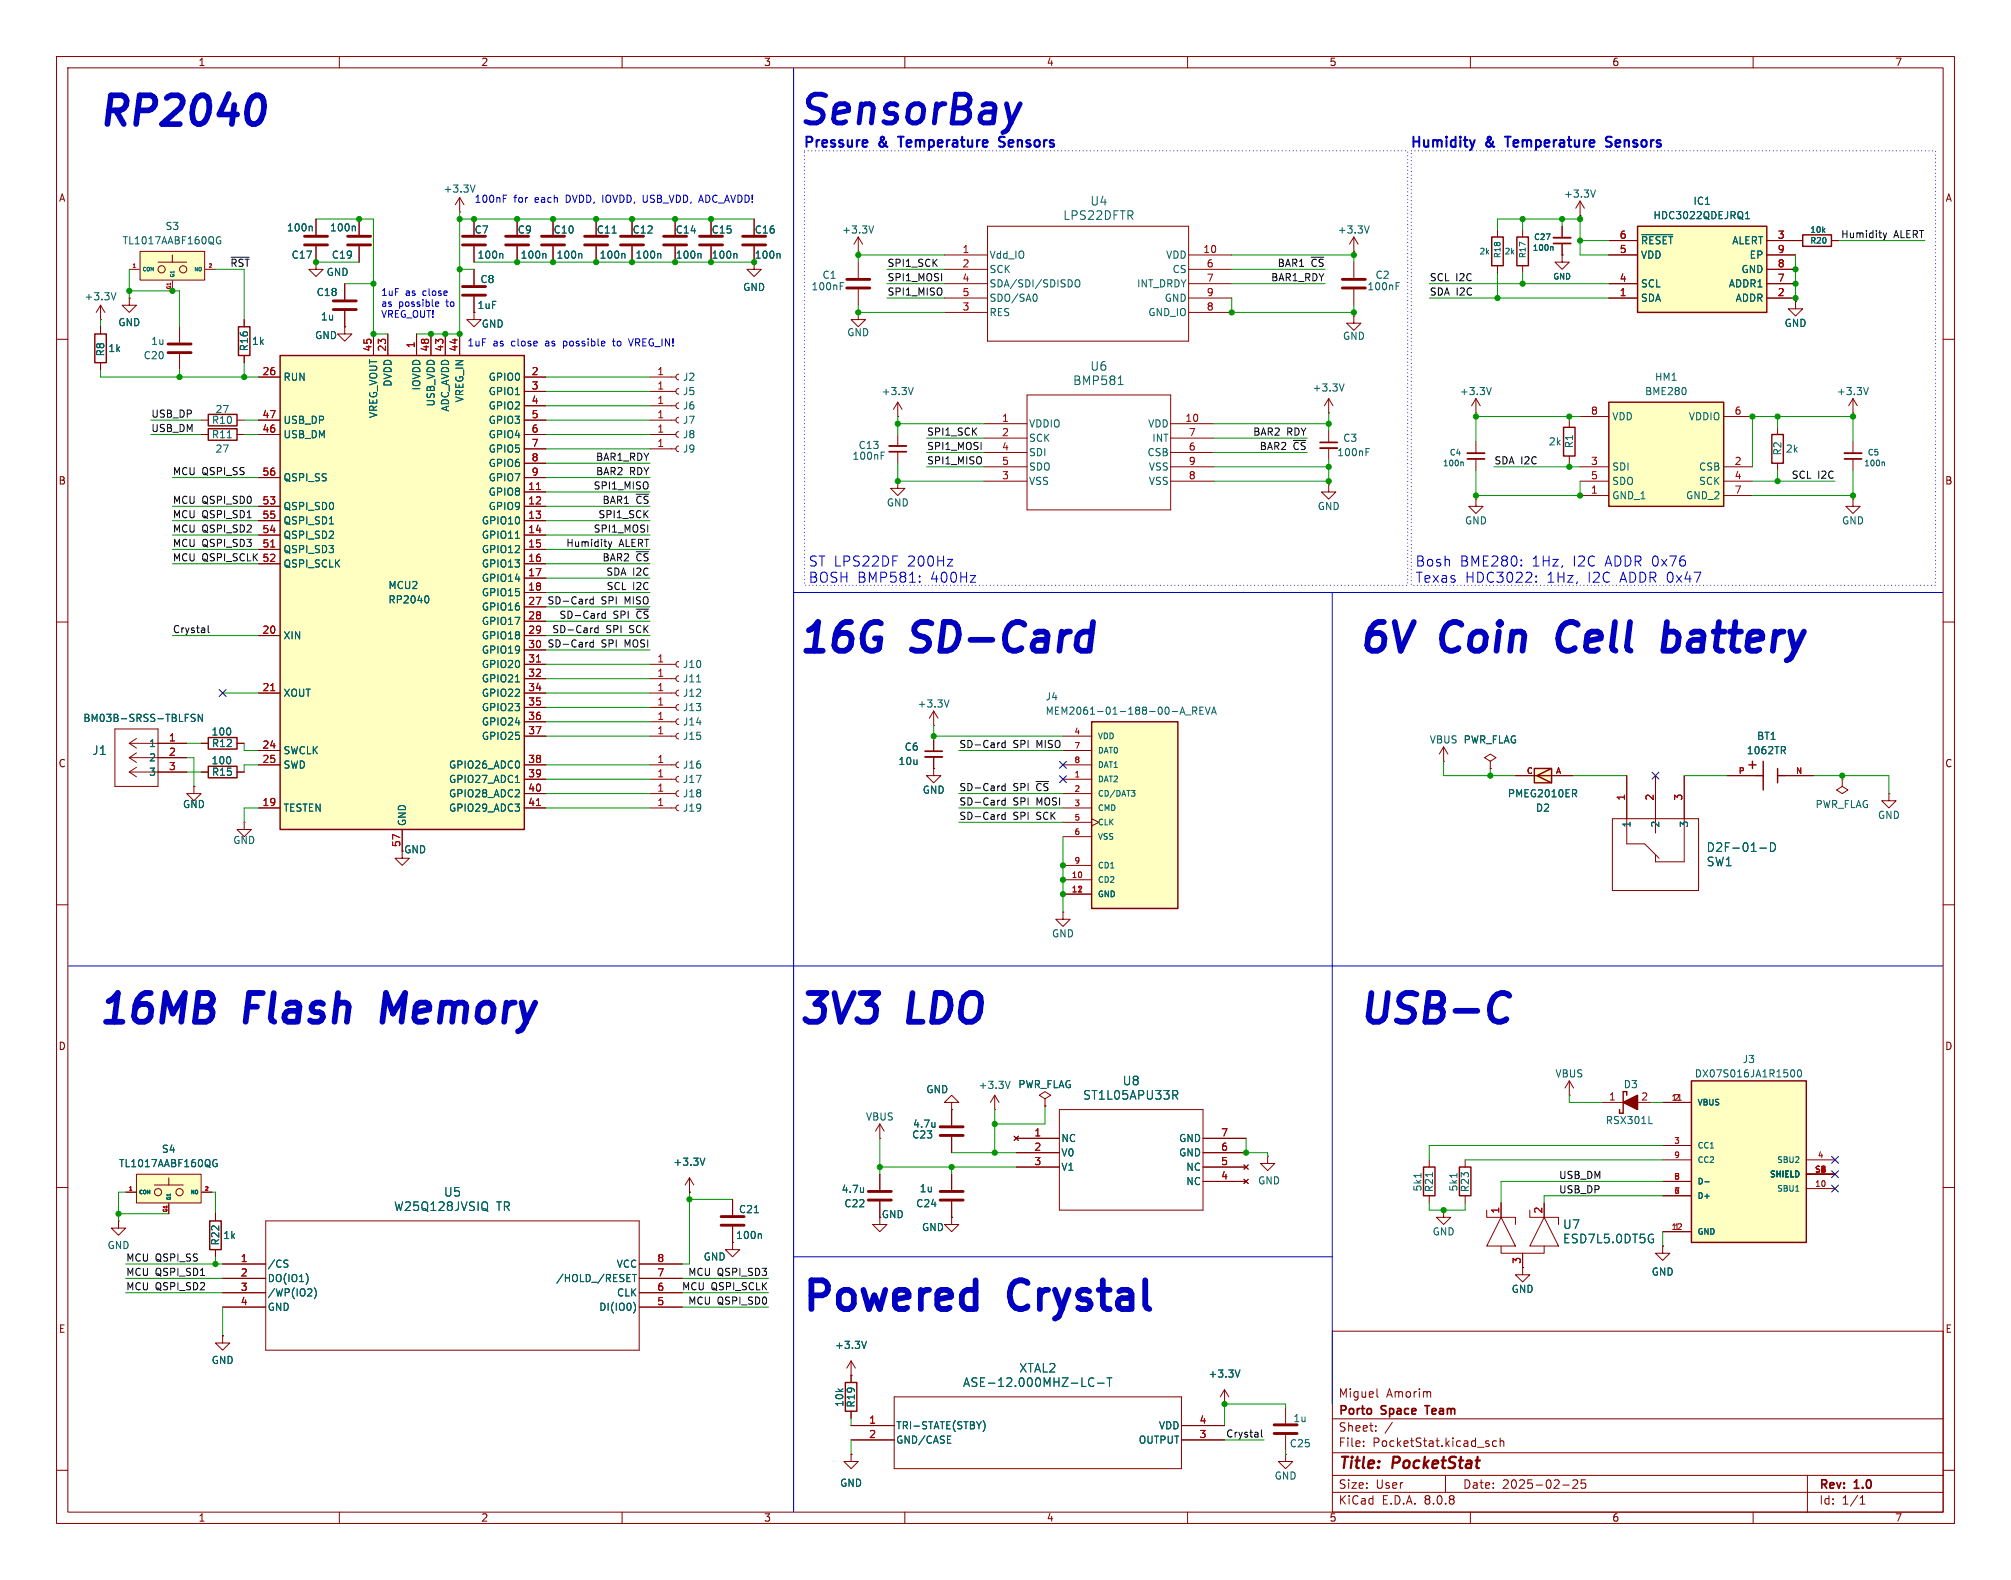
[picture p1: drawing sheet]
<svg xmlns="http://www.w3.org/2000/svg" width="356mm" height="279mm" viewBox="0 0 356 279" stroke-linecap="round" stroke-linejoin="round" font-family="sans-serif">
<defs><g id="words">
<g font-size="7.1" fill="#0000c2">
<text x="17.1" y="22.6">RP2040</text>
<text x="141" y="23.3">SensorBay</text>
<text x="141" y="116.8">16G</text>
<text x="161.6" y="116.8">SD-Card</text>
<text x="240" y="116.8">6V</text>
<text x="255.1" y="116.8">Coin</text>
<text x="277.7" y="116.8">Cell</text>
<text x="298.4" y="116.8">battery</text>
<text x="17.1" y="181.4">16MB</text>
<text x="43.6" y="181.4">Flash</text>
<text x="69.8" y="181.4">Memory</text>
<text x="141" y="181.4">3V3</text>
<text x="160.9" y="181.4">LDO</text>
<text x="240" y="181.4">USB-C</text>
<text x="141.6" y="232.2">Powered</text>
<text x="179" y="232.2">Crystal</text>
</g>
<g font-size="2.8" fill="#840000">
<text x="236.6" y="260.3">Title:</text>
<text x="246.3" y="260.3">PocketStat</text>
</g>
<g font-size="2.5" fill="#0000c2">
<text x="141.8" y="26.6">Pressure</text>
<text x="155.4" y="26.6">&amp;</text>
<text x="159.7" y="26.6">Temperature</text>
<text x="178.1" y="26.6">Sensors</text>
<text x="249.2" y="26.6">Humidity</text>
<text x="262.7" y="26.6">&amp;</text>
<text x="267" y="26.6">Temperature</text>
<text x="285.4" y="26.6">Sensors</text>
<text x="142.9" y="100.4">ST LPS22DF</text>
<text x="160.4" y="100.4">200Hz</text>
<text x="250.2" y="100.4">Bosh</text>
<text x="258.1" y="100.4">BME280:</text>
<text x="270.9" y="100.4">1Hz,</text>
<text x="278.2" y="100.4">I2C</text>
<text x="284" y="100.4">ADDR 0x76</text>
<text x="142.9" y="103.3">BOSH BMP581:</text>
<text x="164.5" y="103.3">400Hz</text>
<text x="250.2" y="103.3">Texas</text>
<text x="259" y="103.3">HDC3022:</text>
<text x="273.5" y="103.3">1Hz,</text>
<text x="280.8" y="103.3">I2C</text>
<text x="286.6" y="103.3">ADDR 0x47</text>
</g>
<g font-size="2.1" fill="#006464">
<text x="187.9" y="39.1">LPS22DFTR</text>
<text x="192.7" y="36.6">U4</text>
<text x="192.7" y="65.8">U6</text>
<text x="189.7" y="68.3">BMP581</text>
<text x="16.2" y="133.7">J1</text>
<text x="301.7" y="153.4">SW1</text>
<text x="301.7" y="150.9">D2F-01-D</text>
<text x="191.4" y="194.7">ST1L05APU33R</text>
<text x="198.4" y="192.1">U8</text>
<text x="69.6" y="214.4">W25Q128JVSIQ</text>
<text x="78.4" y="211.8">U5</text>
<text x="87.7" y="214.4">TR</text>
<text x="276.3" y="217.5">U7</text>
<text x="276.3" y="220.1">ESD7L5.0DT5G</text>
<text x="170.2" y="245.5">ASE-12.000MHZ-LC-T</text>
<text x="180.1" y="242.9">XTAL2</text>
</g>
<g font-size="2.1" fill="#840000">
<text x="236.6" y="250.6">Porto</text>
<text x="236.6" y="247.4">Miguel</text>
<text x="244.3" y="250.6">Space</text>
<text x="245.1" y="247.4">Amorim</text>
<text x="252.8" y="250.6">Team</text>
<text x="236.6" y="256.1">File:</text>
<text x="236.6" y="253.4">Sheet:</text>
<text x="242.7" y="256.1">PocketStat.kicad_sch</text>
<text x="236.6" y="263.5">Size:</text>
<text x="243.3" y="263.5">User</text>
<text x="258.6" y="263.5">Date:</text>
<text x="265.6" y="263.5">2025-02-25</text>
<text x="321.6" y="263.7">Rev:</text>
<text x="328" y="263.7">1.0</text>
<text x="236.6" y="266.3">KiCad</text>
<text x="244.3" y="266.3">E.D.A.</text>
<text x="251.9" y="266.3">8.0.8</text>
<text x="321.6" y="266.3">Id:</text>
<text x="325.7" y="266.3">1/1</text>
</g>
<g font-size="1.8" fill="#840000">
<text x="35" y="11.9">1</text>
<text x="85" y="11.9">2</text>
<text x="135" y="11.9">3</text>
<text x="185" y="11.9">4</text>
<text x="235" y="11.9">5</text>
<text x="285" y="11.9">6</text>
<text x="335" y="11.9">7</text>
<text x="10.3" y="35.9">A</text>
<text x="343.9" y="35.9">A</text>
<text x="10.3" y="85.9">B</text>
<text x="343.9" y="85.9">B</text>
<text x="10.3" y="135.9">C</text>
<text x="343.9" y="135.9">C</text>
<text x="71.4" y="151.1">GND</text>
<text x="10.3" y="185.9">D</text>
<text x="343.9" y="185.9">D</text>
<text x="155.8" y="215.6">GND</text>
<text x="10.3" y="235.9">E</text>
<text x="343.9" y="235.9">E</text>
<text x="35" y="269.3">1</text>
<text x="85" y="269.3">2</text>
<text x="135" y="269.3">3</text>
<text x="185" y="269.3">4</text>
<text x="235" y="269.3">5</text>
<text x="285" y="269.3">6</text>
<text x="335" y="269.3">7</text>
</g>
<g font-size="1.8" fill="#006464">
<text x="78.3" y="34.3">+3.3V</text>
<text x="276.5" y="35.2">+3.3V</text>
<text x="29.2" y="40.9">S3</text>
<text x="50.6" y="41.1">100n</text>
<text x="58.3" y="41.1">100n</text>
<text x="83.8" y="41.5">C7</text>
<text x="91.4" y="41.5">C9</text>
<text x="97.8" y="41.5">C10</text>
<text x="105.4" y="41.5">C11</text>
<text x="111.8" y="41.5">C12</text>
<text x="119.4" y="41.5">C14</text>
<text x="125.7" y="41.5">C15</text>
<text x="133.4" y="41.5">C16</text>
<text x="148.8" y="41.5">+3.3V</text>
<text x="236.5" y="41.5">+3.3V</text>
<text x="292.3" y="39">HDC3022QDEJRQ1</text>
<text x="299.3" y="36.4">IC1</text>
<text x="21.6" y="43.4">TL1017AABF160QG</text>
<text x="51.5" y="45.9">C17</text>
<text x="58.6" y="45.9">C19</text>
<text x="84.3" y="45.9">100n</text>
<text x="92" y="45.9">100n</text>
<text x="98.3" y="45.9">100n</text>
<text x="105.9" y="45.9">100n</text>
<text x="112.3" y="45.9">100n</text>
<text x="119.4" y="45.9">100n</text>
<text x="125.7" y="45.9">100n</text>
<text x="133.4" y="45.9">100n</text>
<text x="174.9" y="45.9">Vdd_IO</text>
<text x="206.1" y="45.9">VDD</text>
<text x="290.1" y="45.9">VDD</text>
<text x="290.1" y="43.4">~{RESET}</text>
<text x="306.2" y="43.4">ALERT</text>
<text x="309.3" y="45.9">EP</text>
<text x="14.8" y="53.3">+3.3V</text>
<text x="55.9" y="52.6">C18</text>
<text x="57.7" y="49">GND</text>
<text x="84.8" y="50.3">C8</text>
<text x="131.3" y="51.7">GND</text>
<text x="143.4" y="51.5">100nF</text>
<text x="145.3" y="49.5">C1</text>
<text x="174.9" y="51">SDA/SDI/SDISDO</text>
<text x="174.9" y="53.6">SDO/SA0</text>
<text x="174.9" y="48.5">SCK</text>
<text x="201" y="51">INT_DRDY</text>
<text x="205.9" y="53.6">GND</text>
<text x="207.2" y="48.5">CS</text>
<text x="241.7" y="51.5">100nF</text>
<text x="243.1" y="49.5">C2</text>
<text x="290.1" y="53.6">SDA</text>
<text x="290.1" y="51">SCL</text>
<text x="305.6" y="51">ADDR1</text>
<text x="306.8" y="53.6">ADDR</text>
<text x="307.8" y="48.5">GND</text>
<text x="20.8" y="57.9">GND</text>
<text x="56.7" y="56.9">1u</text>
<text x="84.3" y="54.8">1uF</text>
<text x="85.1" y="58.1">GND</text>
<text x="149.7" y="59.7">GND</text>
<text x="174.9" y="56.1">RES</text>
<text x="203" y="56.1">GND_IO</text>
<text x="315.5" y="58">GND</text>
<text x="18.6" y="63.1" transform="rotate(-90 18.6 63.1)">R8</text>
<text x="19.1" y="62.5">1k</text>
<text x="25.3" y="63.7">C20</text>
<text x="26.6" y="61.2">1u</text>
<text x="44" y="62.2" transform="rotate(-90 44 62.2)">R16</text>
<text x="44.5" y="61.2">1k</text>
<text x="55.6" y="60.2">GND</text>
<text x="237.4" y="60.3">GND</text>
<text x="50" y="67.5">RUN</text>
<text x="69.4" y="68.5" transform="rotate(-90 69.4 68.5)">DVDD</text>
<text x="74.5" y="69.1" transform="rotate(-90 74.5 69.1)">IOVDD</text>
<text x="77.1" y="72" transform="rotate(-90 77.1 72)">USB_VDD</text>
<text x="82.1" y="71.3" transform="rotate(-90 82.1 71.3)">VREG_IN</text>
<text x="86.3" y="67.5">GPIO0</text>
<text x="86.3" y="70.1">GPIO1</text>
<text x="120.7" y="70.1">J5</text>
<text x="120.7" y="67.5">J2</text>
<text x="155.8" y="70.1">+3.3V</text>
<text x="232" y="69.4">+3.3V</text>
<text x="258" y="70.1">+3.3V</text>
<text x="290.8" y="70.1">BME280</text>
<text x="292.5" y="67.5">HM1</text>
<text x="324.7" y="70.1">+3.3V</text>
<text x="37.4" y="75.2">R10</text>
<text x="37.4" y="77.7">R11</text>
<text x="38" y="73.3">27</text>
<text x="50" y="77.7">USB_DM</text>
<text x="50" y="75.2">USB_DP</text>
<text x="66.9" y="74" transform="rotate(-90 66.9 74)">VREG_VOUT</text>
<text x="79.6" y="72.9" transform="rotate(-90 79.6 72.9)">ADC_AVDD</text>
<text x="86.3" y="72.6">GPIO2</text>
<text x="86.3" y="75.2">GPIO3</text>
<text x="86.3" y="77.7">GPIO4</text>
<text x="120.7" y="77.7">J8</text>
<text x="120.7" y="72.6">J6</text>
<text x="120.7" y="75.2">J7</text>
<text x="181.9" y="75.8">VDDIO</text>
<text x="202.9" y="75.8">VDD</text>
<text x="285" y="74.5">VDD</text>
<text x="298.5" y="74.5">VDDIO</text>
<text x="38" y="80.2">27</text>
<text x="86.3" y="80.2">GPIO5</text>
<text x="86.3" y="82.8">GPIO6</text>
<text x="120.7" y="80.2">J9</text>
<text x="150.6" y="81.5">100nF</text>
<text x="151.7" y="79.6">C13</text>
<text x="181.9" y="78.3">SCK</text>
<text x="181.9" y="80.9">SDI</text>
<text x="181.9" y="83.4">SDO</text>
<text x="202.8" y="80.9">CSB</text>
<text x="203" y="83.4">VSS</text>
<text x="203.6" y="78.3">INT</text>
<text x="236.4" y="80.9">100nF</text>
<text x="237.4" y="78.3">C3</text>
<text x="273.8" y="79">2k</text>
<text x="278.4" y="79.4" transform="rotate(-90 278.4 79.4)">R1</text>
<text x="285" y="83.4">SDI</text>
<text x="300.3" y="83.4">CSB</text>
<text x="315.2" y="80.6" transform="rotate(-90 315.2 80.6)">R2</text>
<text x="315.7" y="80.2">2k</text>
<text x="50" y="85.3">QSPI_SS</text>
<text x="86.3" y="87.9">GPIO8</text>
<text x="86.3" y="85.3">GPIO7</text>
<text x="156.7" y="89.8">GND</text>
<text x="181.9" y="86">VSS</text>
<text x="203" y="86">VSS</text>
<text x="285" y="88.5">GND_1</text>
<text x="285" y="86">SDO</text>
<text x="298" y="88.5">GND_2</text>
<text x="300.3" y="86">SCK</text>
<text x="50" y="90.4">QSPI_SD0</text>
<text x="50" y="95.5">QSPI_SD2</text>
<text x="50" y="92.9">QSPI_SD1</text>
<text x="85.1" y="92.9">GPIO10</text>
<text x="85.1" y="95.5">GPIO11</text>
<text x="86.3" y="90.4">GPIO9</text>
<text x="232.9" y="90.4">GND</text>
<text x="258.9" y="92.9">GND</text>
<text x="325.6" y="92.9">GND</text>
<text x="50" y="98">QSPI_SD3</text>
<text x="50" y="100.6">QSPI_SCLK</text>
<text x="85.1" y="98">GPIO12</text>
<text x="85.1" y="100.6">GPIO13</text>
<text x="68.6" y="104.4">MCU2</text>
<text x="68.6" y="106.9">RP2040</text>
<text x="85.1" y="103.1">GPIO14</text>
<text x="85.1" y="105.6">GPIO15</text>
<text x="50" y="113.3">XIN</text>
<text x="85.1" y="108.2">GPIO16</text>
<text x="85.1" y="110.7">GPIO17</text>
<text x="85.1" y="113.3">GPIO18</text>
<text x="85.1" y="115.8">GPIO19</text>
<text x="85.1" y="118.3">GPIO20</text>
<text x="120.7" y="118.3">J10</text>
<text x="50" y="123.4">XOUT</text>
<text x="85.1" y="120.9">GPIO21</text>
<text x="85.1" y="123.4">GPIO22</text>
<text x="85.1" y="126">GPIO23</text>
<text x="120.7" y="126">J13</text>
<text x="120.7" y="123.4">J12</text>
<text x="120.7" y="120.9">J11</text>
<text x="162.2" y="125.3">+3.3V</text>
<text x="184.8" y="124.1">J4</text>
<text x="14.6" y="127.9">BM03B-SRSS-TBLFSN</text>
<text x="37.3" y="130.3">100</text>
<text x="85.1" y="128.5">GPIO24</text>
<text x="85.1" y="131">GPIO25</text>
<text x="120.7" y="128.5">J14</text>
<text x="120.7" y="131">J15</text>
<text x="184.8" y="126.6">MEM2061-01-188-00-A_REVA</text>
<text x="252.7" y="131.7">VBUS PWR_FLAG</text>
<text x="258.7" y="131.7">PWR_FLAG</text>
<text x="310.6" y="131">BT1</text>
<text x="26.3" y="132.3">1</text>
<text x="26.3" y="134.8">2</text>
<text x="26.3" y="137.4">3</text>
<text x="37.3" y="135.4">100</text>
<text x="37.4" y="132.3">R12</text>
<text x="37.4" y="137.4">R15</text>
<text x="50" y="133.6">SWCLK</text>
<text x="50" y="136.1">SWD</text>
<text x="79.3" y="136.1">GPIO26_ADC0</text>
<text x="120.7" y="136.1">J16</text>
<text x="158.8" y="135.5">10u</text>
<text x="159.9" y="132.9">C6</text>
<text x="308.8" y="133.6">1062TR</text>
<text x="32.3" y="143.1">GND</text>
<text x="50" y="143.7">TESTEN</text>
<text x="79.3" y="138.7">GPIO27_ADC1</text>
<text x="79.3" y="141.2">GPIO28_ADC2</text>
<text x="79.3" y="143.7">GPIO29_ADC3</text>
<text x="120.7" y="143.7">J19</text>
<text x="120.7" y="138.7">J17</text>
<text x="120.7" y="141.2">J18</text>
<text x="163.1" y="140.6">GND</text>
<text x="266.5" y="141.2">PMEG2010ER</text>
<text x="271.5" y="143.7">D2</text>
<text x="320.9" y="143.1">PWR_FLAG</text>
<text x="41.1" y="149.5">GND</text>
<text x="72" y="146.2" transform="rotate(-90 72 146.2)">GND</text>
<text x="288.5" y="146.4" transform="rotate(-90 288.5 146.4)">1</text>
<text x="293.6" y="146.4" transform="rotate(-90 293.6 146.4)">2</text>
<text x="298.7" y="146.4" transform="rotate(-90 298.7 146.4)">3</text>
<text x="332" y="145">GND</text>
<text x="185.9" y="166">GND</text>
<text x="274.9" y="190.7">VBUS</text>
<text x="299.6" y="190.7">DX07S016JA1R1500</text>
<text x="308.1" y="188.2">J3</text>
<text x="163.7" y="193.5">GND</text>
<text x="173" y="192.8">+3.3V</text>
<text x="180" y="192.6">PWR_FLAG</text>
<text x="287" y="192.6">D3</text>
<text x="153" y="198.3">VBUS</text>
<text x="161.2" y="201.5">C23</text>
<text x="161.3" y="199.6">4.7u</text>
<text x="187.6" y="202.2">NC</text>
<text x="208.4" y="202.2">GND</text>
<text x="283.9" y="199">RSX301L</text>
<text x="20.9" y="206.6">TL1017AABF160QG</text>
<text x="28.5" y="204.1">S4</text>
<text x="119" y="206.3">+3.3V</text>
<text x="187.6" y="204.7">V0</text>
<text x="187.6" y="207.2">V1</text>
<text x="208.4" y="204.7">GND</text>
<text x="209.7" y="209.8">NC</text>
<text x="209.7" y="207.2">NC</text>
<text x="222.4" y="209.7">GND</text>
<text x="130.6" y="214.7">C21</text>
<text x="148.7" y="211.2">4.7u</text>
<text x="149.2" y="213.7">C22</text>
<text x="161.9" y="213.7">C24</text>
<text x="162.5" y="211">1u</text>
<text x="251.6" y="210.8" transform="rotate(-90 251.6 210.8)">5k1</text>
<text x="253.6" y="210.9" transform="rotate(-90 253.6 210.9)">R21</text>
<text x="257.9" y="210.8" transform="rotate(-90 257.9 210.8)">5k1</text>
<text x="259.9" y="210.9" transform="rotate(-90 259.9 210.9)">R23</text>
<text x="18.9" y="221.1">GND</text>
<text x="39" y="220.3" transform="rotate(-90 39 220.3)">R22</text>
<text x="39.4" y="219.3">1k</text>
<text x="130.1" y="219.3">100n</text>
<text x="162.9" y="217.9">GND</text>
<text x="253.2" y="218.7">GND</text>
<text x="47.2" y="224.4">/CS</text>
<text x="47.2" y="226.9">DO(IO1)</text>
<text x="98.2" y="226.9">/HOLD_/RESET</text>
<text x="108.9" y="224.4">VCC</text>
<text x="124.3" y="223.1">GND</text>
<text x="292" y="225.8">GND</text>
<text x="47.2" y="229.5">/WP(IO2)</text>
<text x="47.2" y="232">GND</text>
<text x="105.9" y="232">DI(IO0)</text>
<text x="109" y="229.5">CLK</text>
<text x="267.2" y="228.8">GND</text>
<text x="147.6" y="238.7">+3.3V</text>
<text x="37.3" y="241.4">GND</text>
<text x="213.6" y="243.8">+3.3V</text>
<text x="149.3" y="248.9" transform="rotate(-90 149.3 248.9)">10k</text>
<text x="151.4" y="249" transform="rotate(-90 151.4 249)">R19</text>
<text x="228.6" y="251.7">1u</text>
<text x="158.4" y="253">TRI-STATE(STBY)</text>
<text x="158.4" y="255.5">GND/CASE</text>
<text x="201.3" y="255.5">OUTPUT</text>
<text x="204.8" y="253">VDD</text>
<text x="228" y="256.1">C25</text>
<text x="148.5" y="263.1">GND</text>
<text x="225.3" y="261.8">GND</text>
</g>
<g font-size="1.8" fill="#0000c2">
<text x="83.8" y="35.9">100nF</text>
<text x="90.9" y="35.9">for</text>
<text x="94.7" y="35.9">each</text>
<text x="100.3" y="35.9">DVDD, IOVDD,</text>
<text x="114.3" y="35.9">USB_VDD,</text>
<text x="124.5" y="35.9">ADC_AVDD!</text>
<text x="82.5" y="61.3">1uF</text>
<text x="87.2" y="61.3">as</text>
<text x="90.5" y="61.3">close</text>
<text x="96.7" y="61.3">as</text>
<text x="100.1" y="61.3">possible</text>
<text x="109.1" y="61.3">to</text>
<text x="112.1" y="61.3">VREG_IN!</text>
</g>
<g font-size="1.8" fill="#0f0f0f">
<text x="40.6" y="47.3">~{RST}</text>
<text x="156.8" y="47.3">SPI1_SCK</text>
<text x="225.8" y="47.3">BAR1</text>
<text x="231.8" y="47.3">~{CS}</text>
<text x="325.5" y="42.2">Humidity</text>
<text x="334.9" y="42.2">ALERT</text>
<text x="156.8" y="52.4">SPI1_MISO</text>
<text x="156.8" y="49.8">SPI1_MOSI</text>
<text x="224.7" y="49.8">BAR1_RDY</text>
<text x="252.7" y="52.4">SDA I2C</text>
<text x="252.7" y="49.8">SCL I2C</text>
<text x="26.7" y="76.5">USB_DM</text>
<text x="26.7" y="73.9">USB_DP</text>
<text x="163.8" y="77.1">SPI1_SCK</text>
<text x="221.5" y="77.1">BAR2</text>
<text x="227.5" y="77.1">RDY</text>
<text x="105.3" y="81.6">BAR1_RDY</text>
<text x="163.8" y="79.7">SPI1_MOSI</text>
<text x="163.8" y="82.2">SPI1_MISO</text>
<text x="222.7" y="79.7">BAR2</text>
<text x="228.7" y="79.7">~{CS}</text>
<text x="264.2" y="82.2">SDA I2C</text>
<text x="30.5" y="89.2">MCU QSPI_SD0</text>
<text x="30.5" y="84.1">MCU QSPI_SS</text>
<text x="104.9" y="86.6">SPI1_MISO</text>
<text x="105.3" y="84.1">BAR2</text>
<text x="106.4" y="89.2">BAR1</text>
<text x="111.3" y="84.1">RDY</text>
<text x="112.5" y="89.2">~{CS}</text>
<text x="316.7" y="84.7">SCL I2C</text>
<text x="30.5" y="94.3">MCU QSPI_SD2</text>
<text x="30.5" y="91.7">MCU QSPI_SD1</text>
<text x="104.9" y="94.3">SPI1_MOSI</text>
<text x="105.7" y="91.7">SPI1_SCK</text>
<text x="30.5" y="96.8">MCU QSPI_SD3</text>
<text x="30.5" y="99.3">MCU QSPI_SCLK 52</text>
<text x="100" y="96.8">Humidity</text>
<text x="106.4" y="99.3">BAR2</text>
<text x="107.1" y="101.9">SDA I2C</text>
<text x="109.4" y="96.8">ALERT</text>
<text x="112.5" y="99.3">~{CS}</text>
<text x="96.7" y="107">SD-Card</text>
<text x="106.3" y="107">SPI</text>
<text x="107.2" y="104.4">SCL I2C</text>
<text x="110.5" y="107">MISO</text>
<text x="30.5" y="112">Crystal</text>
<text x="97.6" y="112">SD-Card</text>
<text x="98.8" y="109.5">SD-Card</text>
<text x="107.1" y="112">SPI</text>
<text x="108.4" y="109.5">SPI</text>
<text x="111.4" y="112">SCK</text>
<text x="112.7" y="109.5">~{CS}</text>
<text x="96.7" y="114.6">SD-Card</text>
<text x="106.3" y="114.6">SPI</text>
<text x="110.5" y="114.6">MOSI</text>
<text x="169.5" y="132.4">SD-Card</text>
<text x="179.1" y="132.4">SPI</text>
<text x="183.4" y="132.4">MISO</text>
<text x="169.5" y="142.5">SD-Card</text>
<text x="169.5" y="140">SD-Card</text>
<text x="179.1" y="142.5">SPI</text>
<text x="179.1" y="140">SPI</text>
<text x="183.4" y="142.5">MOSI</text>
<text x="183.4" y="140">~{CS}</text>
<text x="169.5" y="145.1">SD-Card</text>
<text x="179.1" y="145.1">SPI</text>
<text x="183.4" y="145.1">SCK</text>
<text x="275.6" y="208.6">USB_DM</text>
<text x="275.6" y="211.1">USB_DP</text>
<text x="22.2" y="223.2">MCU QSPI_SS</text>
<text x="22.2" y="225.7">MCU QSPI_SD1</text>
<text x="121.6" y="225.7">MCU QSPI_SD3</text>
<text x="22.2" y="228.3">MCU QSPI_SD2</text>
<text x="120.5" y="228.3">MCU QSPI_SCLK</text>
<text x="121.6" y="230.8">MCU QSPI_SD0</text>
<text x="216.7" y="254.3">Crystal</text>
</g>
<g font-size="1.8" fill="#a90000">
<text x="170.1" y="44.8">1</text>
<text x="170.1" y="47.4">2</text>
<text x="212.7" y="44.8">10</text>
<text x="213.3" y="47.4">6</text>
<text x="286.3" y="44.8">5</text>
<text x="286.3" y="42.3">6</text>
<text x="314.3" y="42.3">3</text>
<text x="314.3" y="47.4">8</text>
<text x="314.3" y="44.8">9</text>
<text x="170.1" y="49.9">4</text>
<text x="170.1" y="52.5">5</text>
<text x="213.3" y="49.9">7</text>
<text x="213.3" y="52.5">9</text>
<text x="286.3" y="52.5">1</text>
<text x="286.3" y="49.9">4</text>
<text x="314.3" y="52.5">2</text>
<text x="314.3" y="49.9">7</text>
<text x="170.1" y="55">3</text>
<text x="213.3" y="55">8</text>
<text x="65.8" y="62.3" transform="rotate(-90 65.8 62.3)">45</text>
<text x="68.3" y="62.3" transform="rotate(-90 68.3 62.3)">23</text>
<text x="73.4" y="61.7" transform="rotate(-90 73.4 61.7)">1</text>
<text x="75.9" y="62.3" transform="rotate(-90 75.9 62.3)">48</text>
<text x="78.5" y="62.3" transform="rotate(-90 78.5 62.3)">43</text>
<text x="81" y="62.3" transform="rotate(-90 81 62.3)">44</text>
<text x="46.3" y="66.4">26</text>
<text x="93.9" y="66.4">2</text>
<text x="93.9" y="69">3</text>
<text x="93.9" y="71.5">4</text>
<text x="116.1" y="69">1</text>
<text x="116.1" y="66.4">1</text>
<text x="116.1" y="71.5">1</text>
<text x="46.3" y="76.6">46</text>
<text x="46.3" y="74">47</text>
<text x="93.9" y="74">5</text>
<text x="93.9" y="76.6">6</text>
<text x="116.1" y="76.6">1</text>
<text x="116.1" y="74">1</text>
<text x="177.1" y="74.7">1</text>
<text x="177.1" y="77.2">2</text>
<text x="209.5" y="74.7">10</text>
<text x="210.1" y="77.2">7</text>
<text x="281.2" y="73.4">8</text>
<text x="306.6" y="73.4">6</text>
<text x="93.9" y="79.1">7</text>
<text x="93.9" y="81.7">8</text>
<text x="116.1" y="79.1">1</text>
<text x="177.1" y="79.8">4</text>
<text x="177.1" y="82.3">5</text>
<text x="210.1" y="79.8">6</text>
<text x="210.1" y="82.3">9</text>
<text x="281.2" y="82.3">3</text>
<text x="306.6" y="82.3">2</text>
<text x="46.3" y="89.3">53</text>
<text x="46.3" y="84.2">56</text>
<text x="93.3" y="86.7">11</text>
<text x="93.3" y="89.3">12</text>
<text x="93.9" y="84.2">9</text>
<text x="177.1" y="84.8">3</text>
<text x="210.1" y="84.8">8</text>
<text x="281.2" y="87.4">1</text>
<text x="281.2" y="84.8">5</text>
<text x="306.6" y="84.8">4</text>
<text x="306.6" y="87.4">7</text>
<text x="46.3" y="94.4">54</text>
<text x="46.3" y="91.8">55</text>
<text x="93.3" y="91.8">13</text>
<text x="93.3" y="94.4">14</text>
<text x="46.3" y="96.9">51</text>
<text x="46.3" y="99.4">52</text>
<text x="93.3" y="96.9">15</text>
<text x="93.3" y="99.4">16</text>
<text x="93.3" y="102">17</text>
<text x="93.3" y="104.5">18</text>
<text x="93.3" y="107.1">27</text>
<text x="46.3" y="112.1">20</text>
<text x="93.3" y="109.6">28</text>
<text x="93.3" y="112.1">29</text>
<text x="93.3" y="114.7">30</text>
<text x="93.3" y="117.2">31</text>
<text x="93.3" y="119.8">32</text>
<text x="116.1" y="117.2">1</text>
<text x="116.1" y="119.8">1</text>
<text x="46.3" y="122.3">21</text>
<text x="93.3" y="122.3">34</text>
<text x="93.3" y="124.8">35</text>
<text x="116.1" y="124.8">1</text>
<text x="116.1" y="122.3">1</text>
<text x="29.8" y="131.2">1</text>
<text x="93.3" y="127.4">36</text>
<text x="93.3" y="129.9">37</text>
<text x="116.1" y="127.4">1</text>
<text x="116.1" y="129.9">1</text>
<text x="29.8" y="133.7">2</text>
<text x="29.8" y="136.3">3</text>
<text x="46.3" y="132.5">24</text>
<text x="46.3" y="135">25</text>
<text x="93.3" y="135">38</text>
<text x="93.3" y="137.5">39</text>
<text x="116.1" y="137.5">1</text>
<text x="116.1" y="135">1</text>
<text x="46.3" y="142.6">19</text>
<text x="93.3" y="140.1">40</text>
<text x="93.3" y="142.6">41</text>
<text x="116.1" y="142.6">1</text>
<text x="116.1" y="140.1">1</text>
<text x="287.4" y="141.7" transform="rotate(-90 287.4 141.7)">1</text>
<text x="292.5" y="141.7" transform="rotate(-90 292.5 141.7)">2</text>
<text x="297.6" y="141.7" transform="rotate(-90 297.6 141.7)">3</text>
<text x="70.9" y="149.9" transform="rotate(-90 70.9 149.9)">57</text>
<text x="284.4" y="194.7">1</text>
<text x="290.1" y="194.7">2</text>
<text x="182.8" y="201">1</text>
<text x="182.8" y="203.6">2</text>
<text x="215.8" y="203.6">6</text>
<text x="215.8" y="201">7</text>
<text x="182.8" y="206.1">3</text>
<text x="215.8" y="208.7">4</text>
<text x="215.8" y="206.1">5</text>
<text x="265.2" y="214.7" transform="rotate(-90 265.2 214.7)">1</text>
<text x="272.8" y="214.7" transform="rotate(-90 272.8 214.7)">2</text>
<text x="42.5" y="223.3">1</text>
<text x="42.5" y="225.8">2</text>
<text x="116.1" y="225.8">7</text>
<text x="116.1" y="223.3">8</text>
<text x="269" y="223.6" transform="rotate(-90 269 223.6)">3</text>
<text x="42.5" y="228.3">3</text>
<text x="42.5" y="230.9">4</text>
<text x="116.1" y="230.9">5</text>
<text x="116.1" y="228.3">6</text>
<text x="153.6" y="251.8">1</text>
<text x="212" y="251.8">4</text>
<text x="153.6" y="254.4">2</text>
<text x="212" y="254.4">3</text>
</g>
<g font-size="1.7" fill="#0000c2">
<text x="67.3" y="52.4">1uF</text>
<text x="71.7" y="52.4">as</text>
<text x="74.9" y="52.4">close</text>
<text x="67.3" y="54.3">as</text>
<text x="67.3" y="56.3">VREG_OUT!</text>
<text x="70.5" y="54.3">possible</text>
<text x="79.1" y="54.3">to</text>
</g>
<g font-size="1.4" fill="#006464">
<text x="320" y="41.4">10k</text>
<text x="261.5" y="45.2">2k</text>
<text x="265.5" y="45.8" transform="rotate(-90 265.5 45.8)">R18</text>
<text x="266" y="45.2">2k</text>
<text x="270" y="45.8" transform="rotate(-90 270 45.8)">R17</text>
<text x="270.9" y="44.6">100n</text>
<text x="271.2" y="42.6">C27</text>
<text x="320" y="43.3">R20</text>
<text x="274.5" y="49.6">GND</text>
<text x="255" y="82.7">100n</text>
<text x="256.2" y="80.7">C4</text>
<text x="329.5" y="82.7">100n</text>
<text x="330.2" y="80.7">C5</text>
<text x="194.1" y="130.9">VDD</text>
<text x="194.1" y="133.5">DAT0</text>
<text x="194.1" y="136">DAT1</text>
<text x="194.1" y="138.5">DAT2</text>
<text x="194.1" y="141.1">CD/DAT3</text>
<text x="194.1" y="143.6">CMD</text>
<text x="194.1" y="146.2">CLK</text>
<text x="194.1" y="148.7">VSS</text>
<text x="194.1" y="153.8">CD1</text>
<text x="194.1" y="156.3">CD2</text>
<text x="194.1" y="158.9">GND</text>
<text x="300.1" y="195.7">VBUS</text>
<text x="300.1" y="203.3">CC1</text>
<text x="300.1" y="209.7">D-</text>
<text x="300.1" y="205.8">CC2</text>
<text x="312.9" y="208.4">SHIELD</text>
<text x="314.1" y="205.8">SBU2</text>
<text x="300.1" y="212.2">D+</text>
<text x="314.1" y="210.9">SBU1</text>
<text x="300.1" y="218.5">GND</text>
</g>
<g font-size="1.4" fill="#a90000">
<text x="189.9" y="129.9">4</text>
<text x="189.9" y="137.5">1</text>
<text x="189.9" y="132.5">7</text>
<text x="189.9" y="135">8</text>
<text x="269.9" y="136.9">C</text>
<text x="275" y="136.9">A</text>
<text x="307.3" y="136.9">P</text>
<text x="317.5" y="136.9">N</text>
<text x="189.9" y="140.1">2</text>
<text x="189.9" y="142.6">3</text>
<text x="189.9" y="145.2">5</text>
<text x="189.9" y="147.7">6</text>
<text x="189.4" y="155.3">10</text>
<text x="189.9" y="152.8">9</text>
<text x="189.4" y="157.9">11</text>
<text x="190.2" y="157.9">2</text>
<text x="295.9" y="194.7">2</text>
<text x="295.9" y="202.3">3</text>
<text x="295.9" y="208.7">5</text>
<text x="295.9" y="204.9">9</text>
<text x="320.9" y="209.9">10</text>
<text x="320.9" y="207.4">S1</text>
<text x="321.3" y="204.9">4</text>
<text x="321.8" y="207.4">2</text>
<text x="295.9" y="211.2">7</text>
<text x="295.5" y="217.6">12</text>
<text x="295.9" y="217.6">1</text>
</g>
<g font-size=".9" fill="#a90000">
<text x="23.3" y="47.4">1</text>
<text x="36.7" y="47.4">2</text>
<text x="30.2" y="51.3" transform="rotate(-90 30.2 51.3)">G1</text>
<text x="22.6" y="210.6">1</text>
<text x="29.6" y="214.5" transform="rotate(-90 29.6 214.5)">G1</text>
<text x="36.1" y="210.6">2</text>
</g>
<g font-size=".9" fill="#006464">
<text x="25.1" y="48.2">COM</text>
<text x="31" y="49.1" transform="rotate(-90 31 49.1)">G1</text>
<text x="34.2" y="48.2">NO</text>
<text x="24.5" y="211.4">COM</text>
<text x="30.4" y="212.3" transform="rotate(-90 30.4 212.3)">G1</text>
<text x="33.5" y="211.4">NO</text>
</g>
</g></defs>
<g fill="none" stroke="#840000" stroke-width=".18">
<path d="M10 10h335.6v259.4h-335.6zM12 12h331.6v255.4h-331.6zM60 10v2M110 10v2M160 10v2M210 10v2M260 10v2M310 10v2M61 57.8v1.3h1.2l-1.2 1.2-1.3-1.2h1.3M61 57.8h.1M10 60h2M261 73h.1"/>
<path d="M261 70.5l-.8 1.3M261 70.5v2.5M261 70.5l.7 1.3M277.5 74.3v1.3M343.6 60h2M277.5 80.6v1.3M10 110h2M343.6 110h2M10 160h2M343.6 160h2M10 210h2M343.6 210h2"/>
<path d="M235.6 235.4h108v32h-108zM10 260h2M235.6 256.9h108M235.6 250.9h108M241.1 255.6v.2M241.1 254.9v.1M243.3 252.9v.2M243.3 252.2v.1M243.5 245.6v1.3l.2 .2M246.2 251.5l-1.3 1.9M252.8 246.1l.2 .2v.8M263.1 255.3l.2 .2-.2 .3"/>
<path d="M263.1 254.8l.2 .1M264.6 254.9l-.4-.1-.3 .3v.4l.2 .2h.5M265.3 254.9l.2-.1 .3 .1 .1 .9M265.3 254.3v1.5M343.6 260h2M60 267.4v2M110 267.4v2M160 267.4v2M210 267.4v2M235.6 263.9h108M235.6 260.9h108M255.6 260.9v3"/>
<path d="M260 267.4v2M276.3 262.6h1.2M278.1 261.8l.6-.1 .2 .1 .1 .3-.9 1.1h.9M280.3 261.7h-.7v.7l.2-.1h.5l.1 .2-.1 .5-.2 .2-.5-.2M310 267.4v2M319.6 260.9v6.5M328.9 266h.9M328.9 264.9l.4-.4v1.5"/>
</g>
<path d="M251.9 248.6h.9" fill="none" stroke="#840000" stroke-width=".3"/>
<path d="M276.5 75.6h2v5h-2z" fill="none" stroke="#840000" stroke-width=".25"/>
<path d="M263.7 68.5l-.4 1.3" fill="none" stroke="#006464" stroke-width=".18"/>
<path d="M24.8 44.5h11.4v5h-11.4z" fill="#ffffc2"/>
<g fill="none" stroke="#840000" stroke-width=".18">
<path d="M55.9 38.7v2.8M63.5 38.7v2.8M279.4 38.1h.1M279.4 35.6l-.8 1.2M279.4 35.6v2.5M279.4 35.6l.8 1.2M17.8 57.8v1.3M22.9 47.6h1.7M24.8 44.5h11.4v5h-11.4zM27.9 46.4h5.1M30.5 45.1v1.3M30.5 49.7v1.7"/>
<path d="M36.3 47.6h1.8M43.2 56.5v1.3M55.9 46.4v1.2h1.2l-1.2 1.3-1.3-1.3h1.3M55.9 46.4h.1M55.9 43.6v2.8M61 50.2v2.8M61 55v2.8M63.5 43.6v2.8M264.8 40.6v1.3M264.8 47v1.3M269.2 40.6v1.3M269.2 47v1.3"/>
<path d="M276.2 45.1v1.3h1.3l-1.3 1.2-1.2-1.2h1.2M276.2 45.1h.1M276.2 40v2M276.2 43.1v2M17.8 64.1v1.3M35.6 74.3h1.2M35.6 76.8h1.2M41.9 74.3h1.3M41.9 76.8h1.3M43.2 62.9v1.2M261 88.3v1.2h1.3l-1.3 1.3-1.3-1.3h1.3M261 88.3h.1"/>
<circle cx="28.6" cy="47.6" r=".63"/>
<circle cx="32.4" cy="47.6" r=".63"/>
</g>
<path d="M23.6 47.3h.3" fill="none" stroke="#a90000" stroke-width=".18"/>
<path d="M55 40l.2 .2v.6M62.7 40l.1 .2v.6M282.1 33.6l-.4 1.3M38.8 42.6h.2v.5h-.3l-.3-.2M39 41.9h-.3l-.3 .1M274.3 43.6l.3 .1v.6M40.2 77.4h.7" fill="none" stroke="#006464" stroke-width=".18"/>
<path d="M274.7 42h3" fill="none" stroke="#840000" stroke-width=".33"/>
<path d="M274.7 43.1h3" fill="none" stroke="#840000" stroke-width=".3"/>
<path d="M53.8 41.8h4.1M53.8 43.3h4.1M58.9 54.7h4.1M58.9 53.2h4.1M61.5 41.8h4M61.5 43.3h4" fill="none" stroke="#840000" stroke-width=".51"/>
<path d="M16.8 59.1h2v5h-2zM42.2 57.8h2v5.1h-2zM263.8 41.9h2v5.1h-2zM268.2 41.9h2.1v5.1h-2.1zM36.8 73.3h5.1v2h-5.1zM36.8 75.8h5.1v2.1h-5.1z" fill="none" stroke="#840000" stroke-width=".25"/>
<path d="M271.3 135.9h3.1v2.5h-3.1z" fill="#ffffc2"/>
<path d="M271.3 135.9h3.1v2.5h-3.1zM274.3 135.9l-2.5 1.3 2.5 1.2" fill="none" stroke="#840000" stroke-width=".25"/>
<g fill="none" stroke="#840000" stroke-width=".18">
<path d="M317.5 53.3v1.3h1.3l-1.3 1.3-1.3-1.3h1.3M317.5 53.3h.1M327.7 73h.1M327.7 70.5l-.8 1.3M327.7 70.5v2.5M327.7 78.1v2M327.7 70.5l.7 1.3M327.7 81.2v2M268 137.2h10.1M287.7 137.2v12h3.1l2.6 2.6M292.7 137.2v10.1M297.8 137.2v15.2h-5.1v-1.3"/>
<path d="M325.8 137.8v1.3l-1.1 .6 1.1 .6 1-.6-1-.6M325.8 137.8h.1M285.1 144.8h15.3v12.7h-15.3zM334 140.3v1.3h-1.3l1.3 1.3 1.3-1.3h-1.3M334 140.3h.1"/>
</g>
<path d="M330.4 68.5l-.4 1.3M332.9 81.7l.3 .1v.6M278.7 139.7l.1 .2-.1 .3M278.4 140.3l.4 .6M311.2 150h1.2M313.1 149a.77 .77 0 0 1 .9 .8 .77 .77 0 0 1-.9 .8z" fill="none" stroke="#006464" stroke-width=".18"/>
<path d="M326.1 80.1h3.1" fill="none" stroke="#840000" stroke-width=".33"/>
<path d="M326.1 81.2h3.1" fill="none" stroke="#840000" stroke-width=".3"/>
<path d="M289.6 40h22.8v15.2h-22.8z" fill="#ffffc2"/>
<path d="M289.6 40h22.8v15.2h-22.8zM313.3 76.8h2v5.1h-2z" fill="none" stroke="#840000" stroke-width=".25"/>
<g fill="none" stroke="#840000" stroke-width=".18">
<path d="M22.9 52.7v1.3h1.2l-1.2 1.2-1.3-1.2h1.3M22.9 52.7h.1M31.7 57.8v2.8M239.4 55.9v1.3h-1.3l1.3 1.2 1.3-1.2h-1.3M239.4 55.9h.1M284.5 52.7h5.1M284.5 42.5h5.1M284.5 50.2h5.1M284.5 45.1h5.1M312.4 52.7h5.1M312.4 42.5h5.1M312.4 50.2h5.1"/>
<path d="M312.4 45.1h5.1M312.4 47.6h5.1M31.7 62.6v2.8M314.3 75.6v1.2M314.3 81.9v1.3M327.7 88.3v1.2h1.2l-1.2 1.3-1.3-1.3h1.3M327.7 88.3h.1"/>
</g>
<path d="M308.6 38.7h.8M308.6 37.8l.4-.4v1.3M290.3 41.5h5.5" fill="none" stroke="#006464" stroke-width=".18"/>
<path d="M29.7 60.8h4.1M29.7 62.4h4.1" fill="none" stroke="#840000" stroke-width=".51"/>
<path d="M284.5 71.1h20.3v18.4h-20.3z" fill="#ffffc2"/>
<path d="M284.5 71.1h20.3v18.4h-20.3zM37.1 215.9h2v5.1h-2z" fill="none" stroke="#840000" stroke-width=".25"/>
<g fill="none" stroke="#840000" stroke-width=".18">
<path d="M17.8 56.5h.1M17.8 54l-.8 1.2M17.8 54v2.5M17.8 54l.7 1.2M261 78.1v2M279.4 73.7h5.1M304.8 73.7h5.1M261 81.2v2M279.4 87.6h5.1M279.4 82.6h5.1M279.4 85.1h5.1M304.8 87.6h5.1"/>
<path d="M304.8 82.6h5.1M304.8 85.1h5.1M34.3 139.1v1.2h1.3l-1.3 1.3-1.3-1.3h1.3M34.3 139.1h.1M114.9 137.8h4.6M120 137.3l-.3 .1-.2 .4 .2 .3 .3 .2M120 139.8l-.3 .2-.2 .3 .2 .4 .3 .1M114.9 142.9h4.6M114.9 140.3h4.6M120 142.4l-.3 .1-.2 .4 .2 .3 .3 .2M21 215.9v1.3h1.2l-1.2 1.2-1.3-1.2h1.3M21 215.9h.1"/>
<path d="M38.1 214.6v1.3M47 215.9h66v22.9h-66zM121.9 210.8h.1M121.9 208.3l-.7 1.3M121.9 208.3v2.5M121.9 208.3l.8 1.3M38.1 221v1.3M39.4 236.2v1.3h1.2l-1.2 1.3-1.3-1.3h1.3M39.4 236.2h.1M39.4 223.5h7.6M39.4 226.1h7.6M39.4 228.6h7.6"/>
<path d="M39.4 231.1h7.6M113 223.5h7.6M113 226.1h7.6M113 228.6h7.6M113 231.1h7.6"/>
</g>
<g fill="none" stroke="#006464" stroke-width=".18">
<path d="M20.5 51.8l-.4 1.2M298.1 68.8v.8M258.5 81.7l.2 .1v.6M85.8 213.8l.5 .4M85.9 212.5l.1 .1a.97 .97 0 0 1-.1 1.5M124.6 204.8l-.4 1.3M50.4 222.8l.5 .1M50.7 223.5l.2 .2-.2 .4M54.4 229.2h.7M54.4 225.7v.9M55.1 228v.5M55.6 227.7a1.46 1.46 0 0 1 0 2"/>
<path d="M111.8 225.4h.8M112.1 230.3a1.49 1.49 0 0 1 0 1.8M112.2 225.4v1.2"/>
</g>
<path d="M259.5 80.1h3" fill="none" stroke="#840000" stroke-width=".33"/>
<path d="M259.5 81.2h3" fill="none" stroke="#840000" stroke-width=".3"/>
<path d="M49.5 62.9h43.2v83.8h-43.2z" fill="#ffffc2"/>
<path d="M49.5 62.9h43.2v83.8h-43.2zM36.8 130.4h5.1v2.1h-5.1zM36.8 135.5h5.1v2h-5.1z" fill="none" stroke="#840000" stroke-width=".25"/>
<g fill="none" stroke="#840000" stroke-width=".18">
<path d="M66 59.1v3.8M68.6 59.1v3.8M73.7 59.1v3.8M76.2 59.1v3.8M78.7 59.1v3.8M81.3 59.1v3.8M45.7 66.7h3.8M45.7 76.8h3.8M45.7 74.3h3.8M92.7 66.7h3.8M92.7 69.2h3.8M92.7 71.8h3.8"/>
<path d="M92.7 76.8h3.8M92.7 74.3h3.8M92.7 79.4h3.8M45.7 89.5h3.8M45.7 92.1h3.8M45.7 94.6h3.8M45.7 97.2h3.8M45.7 99.7h3.8M45.7 84.5h3.8M92.7 87h3.8M92.7 89.5h3.8M92.7 92.1h3.8"/>
<path d="M92.7 94.6h3.8M92.7 97.2h3.8M92.7 99.7h3.8M92.7 84.5h3.8M92.7 81.9h3.8M45.7 112.4h3.8M92.7 102.2h3.8M92.7 104.8h3.8M92.7 112.4h3.8M92.7 107.3h3.8M92.7 109.9h3.8M92.7 114.9h3.8"/>
<path d="M92.7 117.5h3.8M35.6 131.4h1.2M35.6 136.5h1.2M41.9 131.4h1.3M41.9 136.5h1.3M45.7 122.6h3.8M45.7 132.7h3.8M45.7 135.3h3.8M92.7 122.6h3.8M92.7 135.3h3.8M92.7 120h3.8M92.7 125.1h3.8"/>
<path d="M92.7 127.6h3.8M92.7 130.2h3.8M92.7 137.8h3.8M43.2 145.4v1.3h1.2l-1.2 1.3-1.3-1.3h1.3M43.2 145.4h.1M45.7 142.9h3.8M71.1 146.7v5.1h1.3l-1.3 1.2-1.3-1.2h1.3M92.7 142.9h3.8M92.7 140.3h3.8M129.5 219.7v1.3h1.3l-1.3 1.3-1.2-1.3h1.2M129.5 219.7h.1M129.5 212.1v2.8"/>
<path d="M129.5 216.9v2.8"/>
</g>
<path d="M47.9 96.7h.7M94.9 86.6h.7M94.9 117.1h.7M47.9 122.1h.7M94.9 142.5h.7" fill="none" stroke="#a90000" stroke-width=".18"/>
<path d="M58.2 92.7h.8M91.1 95.2h.8M75.5 105.4a.79 .79 0 0 1 0 1.2M91.1 120.6h.8M91.1 138.4h.8M133.4 214.4h.7M134.5 218.2l.1 .2v.6" fill="none" stroke="#006464" stroke-width=".18"/>
<path d="M127.5 216.7h4.1M127.5 215.1h4.1" fill="none" stroke="#840000" stroke-width=".51"/>
<path d="M24.1 207.6h11.5v5.1h-11.5z" fill="#ffffc2"/>
<g fill="none" stroke="#840000" stroke-width=".18">
<path d="M81.3 37.5h.1M81.3 34.9l-.8 1.3M81.3 34.9v2.6M81.3 34.9l.7 1.3M83.8 38.7v2.8M133.3 38.7v2.8M83.8 55.2v1.3h1.3l-1.3 1.3-1.3-1.3h1.3M83.8 55.2h.1M83.8 43.6v2.8M83.8 47.6v2.8M83.8 52.5v2.7M133.3 43.6v4h1.3l-1.3 1.3-1.2-1.3h1.2"/>
<path d="M151.8 44.5h.1M151.8 55.2v1.3h1.2l-1.2 1.3-1.3-1.3h1.3M151.8 55.2h.1M151.8 41.9v2.6M151.8 46.4v2.7M151.8 51.2v2.8M151.8 41.9l-.8 1.3M151.8 41.9l.7 1.3M167 45.1h7.6M167 55.2h7.6M167 50.2h7.6M167 52.7h7.6"/>
<path d="M167 47.6h7.6M174.6 40h35.6v20.3h-35.6zM210.2 45.1h7.6M210.2 55.2h7.6M210.2 50.2h7.6M210.2 52.7h7.6M210.2 47.6h7.6M239.4 44.5h.1M239.4 41.9v2.6M239.4 46.4v2.7M239.4 51.2v2.8M239.4 41.9l.8 1.3"/>
<path d="M239.4 41.9l-.8 1.3M317.5 42.5h1.3M323.8 42.5h1.3M114.9 79.4h4.6M114.9 69.2h4.6M114.9 66.7h4.6M114.9 76.8h4.6M114.9 71.8h4.6M114.9 74.3h4.6M120 78.9l-.3 .1-.2 .4 .2 .3 .3 .2M120 68.7l-.3 .2-.2 .3 .2 .4 .3 .1M120 66.2l-.3 .1-.2 .4 .2 .3 .3 .2"/>
<path d="M120 76.3l-.3 .2-.2 .3 .2 .4 .3 .1M120 71.2l-.3 .2-.2 .4 .2 .3 .3 .2M120 73.8l-.3 .1-.2 .4 .2 .3 .3 .2M158.7 73.7h.1M158.7 71.1l-.7 1.3M158.7 71.1v2.6M158.7 76.8v2.1M158.7 79.9v2M158.7 71.1l.8 1.3M174 74.9h7.6M174 77.5h7.6M181.6 69.9h25.4v20.3h-25.4z"/>
<path d="M207 74.9h7.6M207 77.5h7.6M234.9 73h.1M234.9 70.5v2.5M234.9 76.2v2M234.9 79.2v2.1M234.9 70.5l-.7 1.3M234.9 70.5l.8 1.3M158.7 85.1v1.3h1.3l-1.3 1.2-1.2-1.2h1.2M158.7 85.1h.1M174 85.1h7.6M174 80h7.6"/>
<path d="M174 82.6h7.6M207 85.1h7.6M207 80h7.6M207 82.6h7.6M234.9 85.7v1.3h1.3l-1.3 1.3-1.2-1.3h1.2M234.9 85.7h.1M114.9 117.5h4.6M120 117l-.3 .1-.2 .4 .2 .3 .3 .2M120 119.5l-.3 .2-.2 .3 .2 .4 .3 .1M20.3 128.9h7.6v10.2h-7.6zM22.9 136.5h10.1M22.9 136.5l1.2 .9"/>
<path d="M22.9 134h10.1M22.9 134l1.2 .8M22.9 131.4h10.1M22.9 131.4l1.2 .9M24.1 135.7l-1.2 .8M24.1 133.1l-1.2 .9M24.1 130.6l-1.2 .8M114.9 125.1h4.6M114.9 127.6h4.6M114.9 130.2h4.6M114.9 135.3h4.6M114.9 122.6h4.6"/>
<path d="M114.9 120h4.6M120 124.6l-.3 .1-.2 .4 .2 .3 .3 .2M120 127.1l-.3 .2-.2 .3 .2 .4 .3 .1M120 129.7l-.3 .1-.2 .4 .2 .3 .3 .2M120 134.7l-.3 .2-.2 .4 .2 .3 .3 .2M120 122l-.3 .2-.2 .4 .2 .3 .3 .2M165.1 135.9v1.3h1.3l-1.3 1.2-1.3-1.2h1.3M165.1 135.9h.1M165.1 128.3h.1M165.1 125.7v2.6M165.1 130.8v2M165.1 133.9v2"/>
<path d="M165.1 125.7l-.8 1.3M165.1 125.7l.8 1.3M255.3 134.6h.1M255.3 132.1l-.8 1.3M255.3 132.1v2.5M255.3 132.1l.7 1.3M263.5 134.6l1-.6-1-.6-1 .6 1 .6v1.3M263.5 135.9h.1M305.4 137.2h5.1M315.6 137.2h5.1M155.6 198.8l-.8 1.2M155.6 198.8v2.5"/>
<path d="M155.6 198.8l.7 1.2M168.3 194.9h-1.3l1.3-1.2 1.2 1.2h-1.2v1.3M168.3 196.2h.1M168.3 196.2v2.8M175.9 196.2h.1M175.9 193.7l-.8 1.2M175.9 193.7v2.5M175.9 193.7l.8 1.2M184.8 194.3l1-.6-1-.7-1 .7 1 .6v1.3M184.8 195.6h.1M187.3 196.2h25.4v17.8h-25.4zM277.5 193.7h.1"/>
<path d="M277.5 191.1l-.8 1.3M277.5 191.1v2.6M277.5 191.1l.8 1.3M283.2 194.9h3.8M289.6 194.9h2.5M22.2 210.8h1.8M24.1 207.6h11.5v5.1h-11.5zM27.3 209.6h5.1M29.8 208.3v1.3M29.8 212.9v1.7M35.7 210.8h1.8M155.6 201.3h.1"/>
<path d="M155.6 212.5v4h1.2l-1.2 1.3-1.3-1.3h1.3M155.6 207.6v2.8M168.3 215.3v1.2h1.2l-1.2 1.3-1.3-1.3h1.3M168.3 215.3h.1M168.3 201v2.8M168.3 207.6v2.8M168.3 212.5v2.8M179.3 200.9l.8 .8M179.7 201.3h7.6M179.7 203.8h7.6M179.7 206.4h7.6M180.1 200.9l-.8 .8"/>
<path d="M212.7 201.3h7.6M212.7 203.8h7.6M212.7 206.4h7.6M212.7 208.9h7.6M220 208.5l.7 .8M220 206l.7 .8M220.7 208.5l-.7 .8M220.7 206l-.7 .8M224.2 204.5v1.2h1.2l-1.2 1.3-1.3-1.3h1.3M224.2 204.5h.1M252.7 205.1v1.3M252.7 211.5v1.2"/>
<path d="M255.3 214v1.3h-1.3l1.3 1.2 1.2-1.2h-1.2M255.3 214h.1M259.1 205.1v1.3M259.1 211.5v1.2M269.2 224.2v1.2h-1.2l1.2 1.3 1.3-1.3h-1.3M269.2 224.2h.1M294 220.3v1.3h-1.3l1.3 1.3 1.3-1.3h-1.3M294 220.3h.1M150.5 257.2v1.2h1.3l-1.3 1.3-1.3-1.3h1.3M150.5 257.2h.1M216.5 248.3h.1M216.5 245.7l-.7 1.3"/>
<path d="M216.5 245.7v2.6M216.5 245.7l.8 1.3M227.3 257.2v1.2h1.3l-1.3 1.3-1.2-1.3h1.2M227.3 257.2h.1M227.3 248.9v2.8M227.3 253.7v2.8"/>
<circle cx="27.9" cy="210.8" r=".63"/>
<circle cx="31.7" cy="210.8" r=".63"/>
</g>
<path d="M22.9 210.5h.4" fill="none" stroke="#a90000" stroke-width=".18"/>
<g fill="none" stroke="#006464" stroke-width=".18">
<path d="M84 32.7l-.4 1.3M154.5 39.9l-.4 1.3M242.1 39.9l-.4 1.3M88.7 44.8l.2 .2v.7M137.8 44.8l.1 .2v.7M148.6 50.6h.4M148.6 50h.6M183.1 52a.79 .79 0 0 1 0 1.3M190.3 49.5h.1a.43 .43 0 0 1 .5 .4v.4a.42 .42 0 0 1-.4 .5 .42 .42 0 0 1-.4-.5v-.4zM246.9 50.6h.4M246.9 50h.6M155.8 80h.6"/>
<path d="M161.5 68.5l-.5 1.3M197.7 68h.9M198 66.7l.2-.2v1.5M237.7 67.9l-.5 1.3M241.5 79.9h.5M241.5 79.3h.6M155.8 80.6h.4M34.5 126.4l-.5-.1-.2 .1v.4l.6 .2 .1 .3-.2 .3-.5-.1M35.8 126.3v1.3l-.7-1.3v1.3M123.2 120.6h.7M167.8 123.8l-.4 1.2M315.3 132.7l.4 .6"/>
<path d="M315.6 132.1l.1 .2-.1 .3M165.3 198.5v.8M165.3 199.2v.1M178.6 191.2l-.4 1.3M207.4 192.8h.6l.3 .3-.2 .5h-.7M207.8 193.6l.5 .8M291.6 198.7h.6M38.2 205.8h.2l-.1 .5h-.3l-.3-.2M38.3 205.1l-.3-.1-.3 .2M152.7 210v.9M152.7 210.7l-.1 .1M251.3 207.5v.7"/>
<path d="M253.3 207.4v.7M257.6 207.5v.7M219.3 242.3l-.5 1.2"/>
</g>
<path d="M318.8 41.5h5v2.1h-5zM309.2 135.3h1.3M309.9 134.6v1.3M310.5 137.2h1.3M311.8 134.6v5.1M314.3 137.2h1.3M314.3 135.9v2.5M287 193v3.9h-.6v-.7M287.7 193v.7M251.7 206.4h2v5.1h-2zM258.1 206.4h2v5.1h-2z" fill="none" stroke="#840000" stroke-width=".25"/>
<g fill="none" stroke="#840000" stroke-width=".51">
<path d="M81.8 43.3h4.1M81.8 41.8h4.1M81.8 52.2h4.1M81.8 50.7h4.1M131.3 43.3h4.1M131.3 41.8h4.1M149.7 49.4h4.1M149.7 50.9h4.1M237.4 49.4h4M237.4 50.9h4M166.2 199.3h4.1M153.5 210.7h4.1"/>
<path d="M153.5 212.2h4.1M166.2 210.7h4.1M166.2 212.2h4.1M166.2 200.8h4.1M225.3 253.5h4.1M225.3 252h4.1"/>
</g>
<path d="M157.2 78.9h3.1M233.4 79.2h3.1M163.6 133.9h3" fill="none" stroke="#840000" stroke-width=".33"/>
<path d="M157.2 79.9h3.1M233.4 78.2h3.1M163.6 132.8h3" fill="none" stroke="#840000" stroke-width=".3"/>
<path d="M287 194.9l2.6-1.2v2.5z" fill="#840000" stroke="#840000" stroke-width=".25"/>
<path d="M299.1 191.1h20.3v28.6h-20.3z" fill="#ffffc2"/>
<path d="M299.1 191.1h20.3v28.6h-20.3z" fill="none" stroke="#840000" stroke-width=".25"/>
<path d="M294 194.9h5.1M294 217.8h5.1M294 202.6h5.1M294 205.1h5.1M294 208.9h5.1M294 211.5h5.1M319.4 210.2h5.1M319.4 205.1h5.1M319.4 207.6h5.1" fill="none" stroke="#840000" stroke-width=".18"/>
<path d="M316.9 189.2a.68 .68 0 0 1 .5 .6 .68 .68 0 0 1-.5 .6M318 189.2h.1a.68 .68 0 0 1 .5 .6 .68 .68 0 0 1-.5 .6 .84 .84 0 0 1-.1-1.2zM301.5 209h.7M317.5 210.6h.6" fill="none" stroke="#006464" stroke-width=".18"/>
<path d="M296.7 194.6h.6" fill="none" stroke="#a90000" stroke-width=".18"/>
<path d="M193 127.6h15.3v33.1h-15.3z" fill="#ffffc2"/>
<path d="M193 127.6h15.3v33.1h-15.3zM149.5 244.5h2v5.1h-2z" fill="none" stroke="#840000" stroke-width=".25"/>
<g fill="none" stroke="#840000" stroke-width=".18">
<path d="M55.9 38.7v2.8M63.5 38.7v2.8M83.8 38.7v2.8M91.4 38.7v2.8M97.8 38.7v2.8M105.4 38.7v2.8M111.8 38.7v2.8M119.4 38.7v2.8M125.7 38.7v2.8M133.3 38.7v2.8M17.8 57.8v1.3M22.9 52.7h.1"/>
<path d="M43.2 56.5v1.3M55.9 46.4h.1M55.9 43.6v2.8M61 57.8h.1M61 50.2v2.8M61 55v2.8M63.5 43.6v2.8M66 59.1v3.8M68.6 59.1v3.8M73.7 59.1v3.8M76.2 59.1v3.8M78.7 59.1v3.8"/>
<path d="M81.3 59.1v3.8M83.8 55.2h.1M83.8 43.6v2.8M83.8 47.6v2.8M83.8 52.5v2.7M91.4 43.6v2.8M97.8 43.6v2.8M105.4 43.6v2.8M111.8 43.6v2.8M119.4 43.6v2.8M125.7 43.6v2.8M133.3 43.6v2.8"/>
<path d="M276.2 45.1h.1M276.2 40v2M276.2 43.1v2M284.5 52.7h5.1M284.5 42.5h5.1M284.5 50.2h5.1M284.5 45.1h5.1M312.4 52.7h5.1M312.4 42.5h6.4M312.4 50.2h5.1M312.4 45.1h5.1M312.4 47.6h5.1"/>
<path d="M317.5 53.3h.1M323.8 42.5h1.3M17.8 64.1v1.3M43.2 62.9v1.2M45.7 66.7h3.8M45.7 76.8h3.8M45.7 74.3h3.8M92.7 66.7h3.8M92.7 69.2h3.8M92.7 71.8h3.8M92.7 76.8h3.8M92.7 74.3h3.8"/>
<path d="M92.7 79.4h3.8M45.7 89.5h3.8M45.7 92.1h3.8M45.7 94.6h3.8M45.7 97.2h3.8M45.7 99.7h3.8M45.7 84.5h3.8M92.7 87h3.8M92.7 89.5h3.8M92.7 92.1h3.8M92.7 94.6h3.8M92.7 97.2h3.8"/>
<path d="M92.7 99.7h3.8M92.7 84.5h3.8M92.7 81.9h3.8M45.7 112.4h3.8M92.7 102.2h3.8M92.7 104.8h3.8M92.7 112.4h3.8M92.7 107.3h3.8M92.7 109.9h3.8M92.7 114.9h3.8M92.7 117.5h3.8M27.9 131.4h5.1"/>
<path d="M27.9 136.5h5.1M27.9 134h5.1M34.3 139.1h.1M35.6 131.4h1.2M35.6 136.5h1.2M41.9 131.4h1.3M41.9 136.5h1.3M45.7 132.7h3.8M45.7 135.3h3.8M45.7 122.6h3.8M92.7 137.8h3.8M92.7 130.2h3.8"/>
<path d="M92.7 135.3h3.8M92.7 122.6h3.8M92.7 120h3.8M92.7 125.1h3.8M92.7 127.6h3.8M165.1 135.9h.1M165.1 130.8v2M165.1 133.9v2M188 137.8h5M188 130.2h5M188 132.7h5M188 135.3h5"/>
<path d="M263.5 135.9h.1M268 137.2h10.1M287.7 137.2v7.6M292.7 137.2v7.6M297.8 137.2v7.6M305.4 137.2h5.1M315.6 137.2h5.1M45.7 142.9h3.8M71.1 146.7v3.8M92.7 140.3h3.8M92.7 142.9h3.8M188 155.6h5"/>
<path d="M188 158.1h5M188 140.3h5M188 142.9h5M188 145.4h5M188 148h5M188 153h5M193 144.8l1.3 .6-1.3 .7M188 161.3v1.3h1.2l-1.2 1.2-1.3-1.2h1.3M188 161.3h.1M168.3 196.2h.1M168.3 196.2v2.8M184.8 195.6h.1"/>
<path d="M22.2 210.8h1.8M29.8 212.9v1.7M35.7 210.8h1.8M38.1 214.6v1.3M121.9 210.8h.1M129.5 219.7h.1M129.5 212.1v2.8M129.5 216.9v2.8M155.6 207.6v2.8M155.6 212.5v2.8M168.3 215.3h.1M168.3 201v2.8"/>
<path d="M168.3 207.6v2.8M168.3 212.5v2.8M179.3 200.9l.8 .8M179.7 201.3h7.6M179.7 203.8h7.6M179.7 206.4h7.6M180.1 200.9l-.8 .8M212.7 201.3h7.6M212.7 203.8h7.6M212.7 206.4h7.6M212.7 208.9h7.6M220 208.5l.7 .8"/>
<path d="M220 206l.7 .8M220.7 208.5l-.7 .8M220.7 206l-.7 .8M262.9 214v1.3h2.5M265.4 215.3h2.6v1.2M265.4 215.3l2.6 5h-5.1zM265.4 212.7v2.6M270.5 214v1.3h2.5M273 215.3h2.6v1.2M273 215.3l2.6 5h-5.1zM273 212.7v2.6M38.1 221v1.3"/>
<path d="M39.4 236.2h.1M39.4 223.5h7.6M39.4 226.1h7.6M39.4 228.6h7.6M39.4 231.1h7.6M113 223.5h7.6M113 226.1h7.6M113 228.6h7.6M113 231.1h7.6M265.4 220.3v1.3h7.6v-1.3M269.2 224.2h.1M269.2 221.6v2.6"/>
<path d="M294 220.3h.1M150.5 243.2h.1M150.5 257.2h.1M150.5 252.1h7.6M150.5 254.6h7.6M150.5 240.7v3.8M150.5 249.6v1.2M150.5 240.7l-.8 1.2M150.5 240.7l.8 1.2M158.1 247h50.8v12.7h-50.8zM208.9 252.1h7.6M208.9 254.6h7.6"/>
<path d="M216.5 248.3h.1"/>
</g>
<g fill="none" stroke="#006464" stroke-width=".18">
<path d="M55 40l.2 .2v.6M62.7 40l.1 .2v.6M308.6 38.7h.8M308.6 37.8l.4-.4v1.3M88.7 44.8l.2 .2v.7M96.4 44.8l.1 .2v.7M102.7 44.8l.2 .2v.7M108.2 41.2h.8M110.3 44.8l.2 .2v.7M116.7 44.8l.2 .2v.7M123.8 44.8l.2 .2v.7M130.1 44.8l.2 .2v.7"/>
<path d="M137.8 44.8l.1 .2v.7M274.3 43.6l.3 .1v.6M290.3 41.5h5.5M58.2 92.7h.8M91.1 95.2h.8M75.5 105.4a.79 .79 0 0 1 0 1.2M34.5 126.4l-.5-.1-.2 .1v.4l.6 .2 .1 .3-.2 .3-.5-.1M35.8 126.3v1.3l-.7-1.3v1.3M91.1 120.6h.8M91.1 138.4h.8M200.1 139.8h.6l-.4 .4M209.6 126.4h1"/>
<path d="M210.9 125.7l.6-.1 .1-.1v-.3l-.7-.2v1.3M211.2 125.7l.4 .6M212.2 125.6h.4M212.8 125h-.6v1.3h.6M213.1 125l.5 1.3 .4-1.3M214.2 126.3l.5-1.3 .4 1.3M214.3 125.9h.7M278.7 139.7l.1 .2-.1 .3M315.3 132.7l.4 .6M315.6 132.1l.1 .2-.1 .3M200.5 140.2l.2 .2v.2l-.2 .2M278.4 140.3l.4 .6"/>
<path d="M311.2 150h1.2M313.1 149a.77 .77 0 0 1 .9 .8 .77 .77 0 0 1-.9 .8zM165.3 198.5v.8M165.3 199.2v.1M207.4 192.8h.6l.3 .3-.2 .5h-.7M207.8 193.6l.5 .8M38.2 205.8h.2l-.1 .5h-.3l-.3-.2M38.3 205.1l-.3-.1-.3 .2M85.8 213.8l.5 .4M85.9 212.5l.1 .1a.97 .97 0 0 1-.1 1.5M124.6 204.8l-.4 1.3M133.4 214.4h.7"/>
<path d="M134.5 218.2l.1 .2v.6M152.7 210v.9M152.7 210.7l-.1 .1M292.1 219.1h.3v.5l-.3 .2M292.2 218.2l.1 .1M50.4 222.8l.5 .1M50.7 223.5l.2 .2-.2 .4M54.4 229.2h.7M54.4 225.7v.9M55.1 228v.5M55.6 227.7a1.46 1.46 0 0 1 0 2M111.8 225.4h.8"/>
<path d="M112.1 230.3a1.49 1.49 0 0 1 0 1.8M112.2 225.4v1.2M153.2 237.2l-.4 1.3M167.5 255.2h.6M167.5 253.9h.6M173.8 251.2a1.46 1.46 0 0 1 0 2M193.4 243.8a.61 .61 0 0 0-.7 0 .61 .61 0 0 0-.2 .7 .57 .57 0 0 0 .3 .6 .57 .57 0 0 0 .6-.1M194.1 244.6h1.1M195.7 243.6h.9M196.2 243.6v1.6M219.3 242.3l-.5 1.2"/>
</g>
<path d="M89.4 43.3h4.1M89.4 41.8h4.1M95.8 43.3h4M95.8 41.8h4M103.4 43.3h4M103.4 41.8h4M109.7 43.3h4.1M109.7 41.8h4.1M117.3 43.3h4.1M117.3 41.8h4.1M123.7 43.3h4.1M123.7 41.8h4.1" fill="none" stroke="#840000" stroke-width=".51"/>
<g fill="none" stroke="#0f0f0f" stroke-width=".18">
<path d="M40.9 45.5h3.2M333 41.2l.3 .8M333.3 42l-.3 .5M333.6 41.2l-.3 .8M107.6 95.8l.3 .8M107.9 96.6l-.3 .5M108.2 95.8l-.3 .8M36.8 110.6v1.1l.2 .2M104.9 105.5v1.3M104.9 113.2v1.2M104.9 113.6h-.3l-.3 .2 .1 .6h.5M104.9 106h-.3l-.3 .2 .1 .5h.5"/>
<path d="M105.8 110.6v1.3M105.8 111.1l-.4-.1-.2 .3 .1 .5h.5M107 108.1v1.2M107 108.6l-.3-.1-.3 .2 .1 .6h.5M177.7 130.9v1.3M177.7 138.6v1.2M177.7 131.4h-.3l-.3 .2 .2 .5h.4M177.7 139h-.3l-.3 .2 .2 .6h.4M177.7 141.1v1.3M177.7 143.6v1.3M177.7 141.6l-.3-.1-.3 .3 .2 .5h.4M177.7 144.1h-.3l-.3 .2 .2 .5h.4"/>
<path d="M223.1 252.9v1l.1 .2"/>
</g>
<path d="M45.3 16.9a1.12 1.12 0 0 1 1.3 .9 4.2 4.2 0 0 1-1 3.9l-.5 .2M193.3 110l-.6 5.1M276.3 110.7a3.2 3.2 0 0 0 0 4.1M294.5 111.9l.5-.2h1l.5 .2M294.8 110l-.7 5.1M296.4 114.6a1.68 1.68 0 0 1-2.2 .2M68.3 175.6l-.7 5.1M264.7 175.8a1.71 1.71 0 0 1 2.2 .3M266.4 180.2l-.3 .2-.8 .3" fill="none" stroke="#0000c2" stroke-width="1"/>
<g fill="none" stroke="#0000c2" stroke-width=".18">
<path d="M140.3 12.1v255.2M89 35.1h.4M89 34.5h.6M113.7 34.5v1l.3 .3M123.7 35.4h.6M124 34.5l-.5 1.3M77.1 54.1h.4M77.1 53.4h.3l.2 .3-.6 .1M108.5 59.9v1.2M111.1 59.9l.5 1.3M108.3 60.3h.5M167.5 98.9h1l-1 1.2h1"/>
<path d="M269 99.9v.2M269 99v.2M140.3 104.8h203.2M162.6 102.8v.2M162.6 101.9v.1M171.6 101.8h.9l-.9 1.2h.9M235.6 104.8v143.5M271.6 102.8v.2M271.6 101.9v.1M12.1 170.8h331.4M140.3 222.3h95.3"/>
</g>
<path d="M260.8 24.8l-.5 1.2M266.1 24.2h1M284 25.9l.6 .1M284.7 24.2l-.6 .1-.1 .4a.65 .65 0 0 0 .6 .4" fill="none" stroke="#0000c2" stroke-width=".36"/>
<path d="M142.2 26.7h106.7v76.8h-106.7zM249.6 26.7h92.7v76.8h-92.7z" fill="none" stroke="#0000c2" stroke-width=".18" stroke-dasharray="0 .6"/>
<g fill="none" stroke="#009600" stroke-width=".18">
<path d="M55.9 38.7h10.1v20.4h2.6M81.3 38.7h52M81.3 37.5v21.6h-7.6M269.2 38.7v1.9M276.2 38.7v1.3M279.4 38.7h-14.6v1.9M279.4 38.1v7h5.1M17.8 56.5v1.3M22.9 51.4h8.8v6.4M22.9 47.6v5.1M38.1 47.6h5.1v8.9M55.9 46.4h7.6"/>
<path d="M61 50.2h5M81.3 47.6h2.5M83.8 46.4h49.5M151.8 44.5v1.9M151.8 54v1.2h15.2M151.8 45.1h15.2M156.8 47.6h10.2M156.8 50.2h10.2M156.8 52.7h10.2M217.8 47.6h16.5M217.8 50.2h16.5M217.8 45.1h21.6"/>
<path d="M217.8 52.7v2.5h21.6M239.4 44.5v1.9M239.4 54v1.9M252.7 50.2h31.8M252.7 52.7h31.8M264.8 48.3v4.4M269.2 48.3v1.9M279.4 42.5h5.1M317.5 45.1v8.2M325.1 42.5h15.3M17.8 65.4v1.3h27.9M26.7 76.8h8.9"/>
<path d="M26.7 74.3h8.9M31.7 65.4v1.3M43.2 76.8h2.5M43.2 74.3h2.5M43.2 64.1v2.6M96.5 76.8h18.4M96.5 71.8h18.4M96.5 66.7h18.4M96.5 69.2h18.4M96.5 74.3h18.4M96.5 79.4h18.4M158.7 74.9h15.3"/>
<path d="M158.7 73.7v3.1M163.8 77.5h10.2M214.6 77.5h16.5M214.6 74.9h20.3M234.9 73v3.2M261 73v5.1M261 73.7h18.4M277.5 73.7v.6M314.3 73.7v1.9M327.7 73v5.1M327.7 73.7h-17.8v8.9M30.5 92.1h15.2"/>
<path d="M30.5 89.5h15.2M30.5 84.5h15.2M30.5 97.2h15.2M30.5 99.7h15.2M30.5 94.6h15.2M96.5 92.1h18.4M96.5 89.5h18.4M96.5 87h18.4M96.5 84.5h18.4M96.5 81.9h18.4M96.5 97.2h18.4M96.5 99.7h18.4"/>
<path d="M96.5 94.6h18.4M158.7 81.9v3.2h15.3M163.8 82.6h10.2M163.8 80h10.2M214.6 85.1h20.3M214.6 82.6h20.3M214.6 80h16.5M234.9 81.3v4.4M261 83.2v5.1M264.2 82.6h15.2M277.5 81.9v.7M279.4 85.1v2.5h-18.4"/>
<path d="M309.9 87.6h17.8M309.9 85.1h14.6M314.3 83.2v1.9M327.7 83.2v5.1M30.5 112.4h15.2M96.5 104.8h18.4M96.5 102.2h18.4M96.5 109.9h18.4M96.5 112.4h18.4M96.5 107.3h18.4M96.5 117.5h18.4M96.5 114.9h18.4"/>
<path d="M33 134h1.3v5.1M33 131.4h2.6M33 136.5h2.6M39.4 122.6h6.3M43.2 131.4v1.3h2.5M45.7 135.3h-2.5v1.2M96.5 130.2h18.4M96.5 137.8h18.4M96.5 125.1h18.4M96.5 127.6h18.4M96.5 135.3h18.4M96.5 120h18.4"/>
<path d="M96.5 122.6h18.4M165.1 128.3v2.5M165.1 130.2h22.9M169.5 132.7h18.5M255.3 134.6v2.6h12.7M263.5 135.9v1.3M278.1 137.2h9.6M297.8 137.2h7.6M320.7 137.2h13.3v3.1M325.8 137.2v.6M45.7 142.9h-2.5v2.5M96.5 142.9h18.4"/>
<path d="M96.5 140.3h18.4M169.5 142.9h18.5M169.5 145.4h18.5M169.5 140.3h18.5M188 148v13.3M175.9 196.2v7.6M184.8 195.6v3.2h-8.9M277.5 193.7v1.2h5.7M292.1 194.9h1.9M21 214.6h8.8M22.2 210.8h-1.2v5.1M37.5 210.8h.6v3.8"/>
<path d="M121.9 210.8v12.7h-1.3M121.9 212.1h7.6M155.6 206.4h24.1M155.6 201.3v6.3M168.3 203.8h11.4M168.3 206.4v1.2M220.3 201.3v2.5h3.9v.7M252.7 212.7v1.3h6.4v-1.3M259.1 205.1h34.9M294 202.6h-41.3v2.5M294 211.5h-21v1.2M294 208.9h-28.6v3.8"/>
<path d="M294 217.8v2.5M22.2 226.1h17.2M22.2 228.6h17.2M22.2 223.5h17.2M38.1 222.3v1.2M39.4 231.1v5.1M120.6 231.1h15.3M120.6 226.1h15.3M120.6 228.6h15.3M150.5 250.8v1.3M150.5 254.6v2.6M216.5 254.6h7"/>
<path d="M227.3 248.9v-.6h-10.8v3.8M227.3 256.5v.7"/>
</g>
<g fill="none" stroke="#000084" stroke-width=".18">
<path d="M38.8 121.9l1.2 1.3M40 121.9l-1.2 1.3M187.4 137.2l1.2 1.2M187.4 134.6l1.2 1.3M188.6 137.2l-1.2 1.2M188.6 134.6l-1.2 1.3M292.1 136.6l1.2 1.2M293.3 136.6l-1.2 1.2M323.9 209.6l1.2 1.2M323.9 207l1.2 1.3M323.9 204.5l1.2 1.2M325.1 209.6l-1.2 1.2"/>
<path d="M325.1 207l-1.2 1.3M325.1 204.5l-1.2 1.2"/>
</g>
<path d="M47.9 96.7h.7M94.9 86.6h.7M94.9 117.1h.7M47.9 122.1h.7M94.9 142.5h.7M22.9 210.5h.4" fill="none" stroke="#a90000" stroke-width=".18"/>
<g fill="#009600" stroke="#009600" stroke-width=".18">
<circle cx="158.7" cy="85.1" r=".46"/>
<circle cx="119.4" cy="46.4" r=".46"/>
<circle cx="125.7" cy="38.7" r=".46"/>
<circle cx="111.8" cy="38.7" r=".46"/>
<circle cx="119.4" cy="38.7" r=".46"/>
<circle cx="151.8" cy="55.2" r=".46"/>
<circle cx="91.4" cy="46.4" r=".46"/>
<circle cx="97.8" cy="46.4" r=".46"/>
<circle cx="83.8" cy="38.7" r=".46"/>
<circle cx="81.3" cy="38.7" r=".46"/>
<circle cx="97.8" cy="38.7" r=".46"/>
<circle cx="91.4" cy="38.7" r=".46"/>
<circle cx="78.7" cy="59.1" r=".46"/>
<circle cx="81.3" cy="59.1" r=".46"/>
<circle cx="81.3" cy="47.6" r=".46"/>
<circle cx="76.2" cy="59.1" r=".46"/>
<circle cx="66" cy="59.1" r=".46"/>
<circle cx="66" cy="50.2" r=".46"/>
<circle cx="111.8" cy="46.4" r=".46"/>
<circle cx="105.4" cy="46.4" r=".46"/>
<circle cx="105.4" cy="38.7" r=".46"/>
<circle cx="30.5" cy="51.4" r=".46"/>
<circle cx="22.9" cy="51.4" r=".46"/>
<circle cx="63.5" cy="38.7" r=".46"/>
<circle cx="55.9" cy="46.4" r=".46"/>
<circle cx="43.2" cy="66.7" r=".46"/>
<circle cx="31.7" cy="66.7" r=".46"/>
<circle cx="21" cy="214.6" r=".46"/>
<circle cx="38.1" cy="223.5" r=".46"/>
<circle cx="121.9" cy="212.1" r=".46"/>
<circle cx="125.7" cy="46.4" r=".46"/>
<circle cx="151.8" cy="45.1" r=".46"/>
<circle cx="133.3" cy="46.4" r=".46"/>
<circle cx="261" cy="73.7" r=".46"/>
<circle cx="277.5" cy="73.7" r=".46"/>
<circle cx="269.2" cy="50.2" r=".46"/>
<circle cx="264.8" cy="52.7" r=".46"/>
<circle cx="277.5" cy="82.6" r=".46"/>
<circle cx="279.4" cy="42.5" r=".46"/>
<circle cx="269.2" cy="38.7" r=".46"/>
<circle cx="276.2" cy="38.7" r=".46"/>
<circle cx="279.4" cy="38.7" r=".46"/>
<circle cx="309.9" cy="73.7" r=".46"/>
<circle cx="314.3" cy="73.7" r=".46"/>
<circle cx="317.5" cy="52.7" r=".46"/>
<circle cx="317.5" cy="50.2" r=".46"/>
<circle cx="317.5" cy="47.6" r=".46"/>
<circle cx="234.9" cy="82.6" r=".46"/>
<circle cx="234.9" cy="85.1" r=".46"/>
<circle cx="234.9" cy="74.9" r=".46"/>
<circle cx="217.8" cy="55.2" r=".46"/>
<circle cx="239.4" cy="55.2" r=".46"/>
<circle cx="239.4" cy="45.1" r=".46"/>
<circle cx="261" cy="87.6" r=".46"/>
<circle cx="279.4" cy="87.6" r=".46"/>
<circle cx="327.7" cy="87.6" r=".46"/>
<circle cx="314.3" cy="85.1" r=".46"/>
<circle cx="327.7" cy="73.7" r=".46"/>
<circle cx="325.8" cy="137.2" r=".46"/>
<circle cx="263.5" cy="137.2" r=".46"/>
<circle cx="220.3" cy="203.8" r=".46"/>
<circle cx="175.9" cy="198.8" r=".46"/>
<circle cx="216.5" cy="248.3" r=".46"/>
<circle cx="255.3" cy="214" r=".46"/>
<circle cx="188" cy="153" r=".46"/>
<circle cx="188" cy="158.1" r=".46"/>
<circle cx="188" cy="155.6" r=".46"/>
<circle cx="158.7" cy="74.9" r=".46"/>
<circle cx="165.1" cy="130.2" r=".46"/>
<circle cx="155.6" cy="206.4" r=".46"/>
<circle cx="175.9" cy="203.8" r=".46"/>
<circle cx="168.3" cy="206.4" r=".46"/>
</g>
<use href="#words"/>
</svg>
